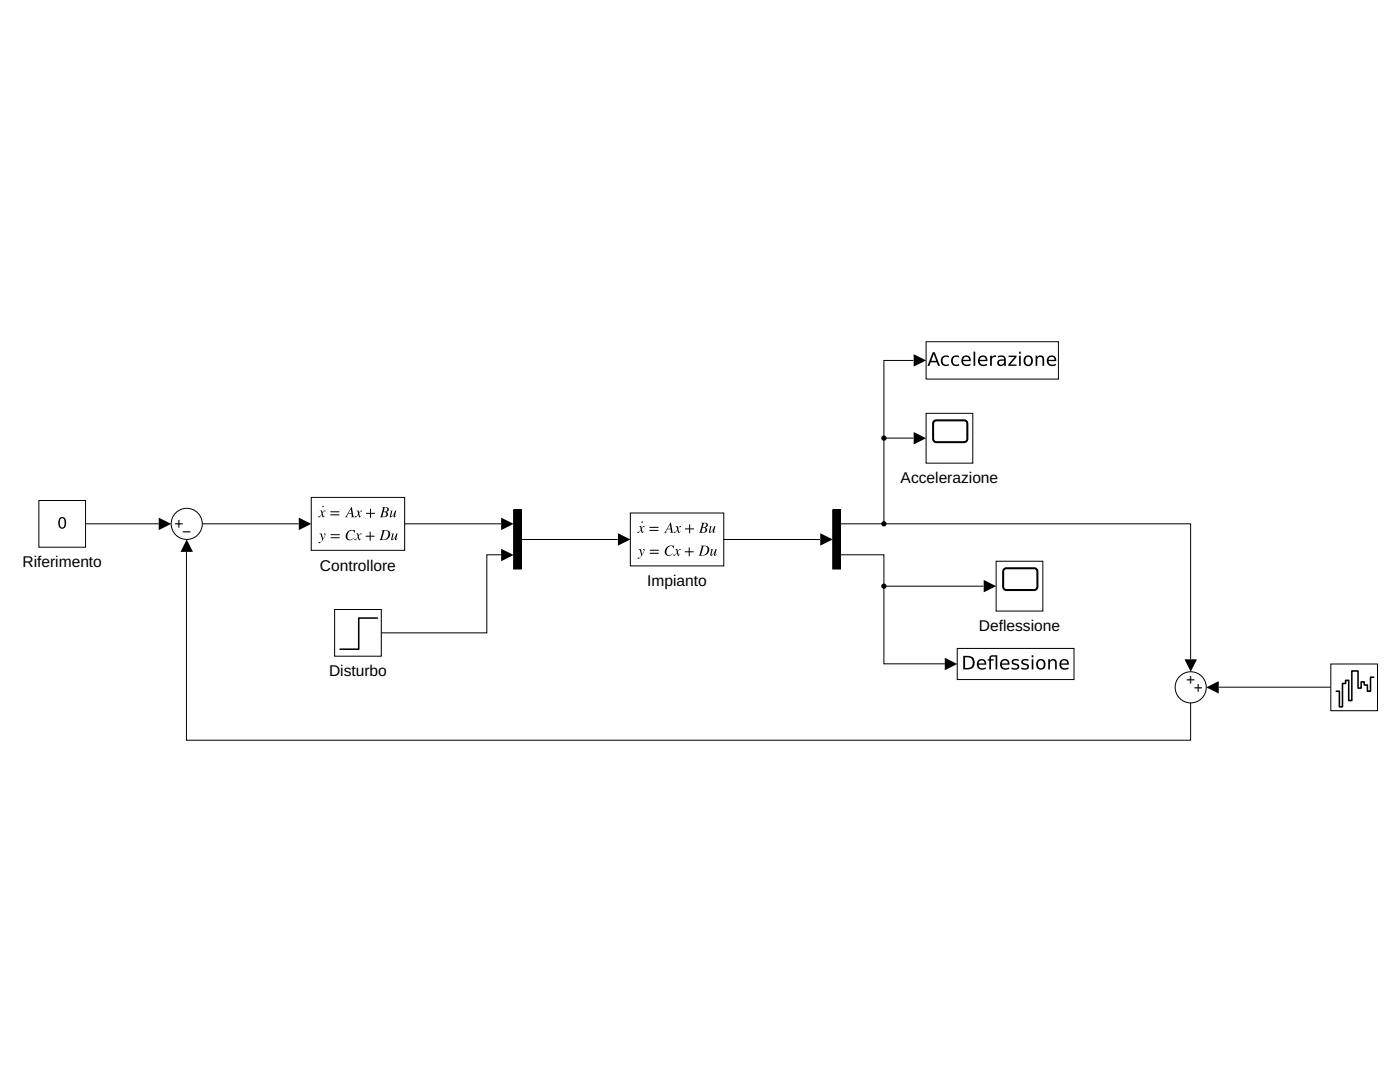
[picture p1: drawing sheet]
<svg xmlns="http://www.w3.org/2000/svg" width="279mm" height="216mm" viewBox="0 0 279 216" stroke-linecap="round" stroke-linejoin="round" font-family="sans-serif">
<defs><g id="words">
<g font-size="3.1">
<text x="179.7" y="96.5">Accelerazione</text>
<text x="34.8" y="105.6">+</text>
<text x="36.4" y="107.2">−</text>
<text x="4.5" y="113.2">Riferimento</text>
<text x="63.9" y="113.9">Controllore</text>
<text x="129.2" y="117">Impianto</text>
<text x="195.4" y="126">Deflessione</text>
<text x="65.7" y="135">Disturbo</text>
<text x="236.7" y="136.7">+</text>
<text x="238.3" y="138.2">+</text>
</g>
</g></defs>
<g fill="#000">
<path d="M127.5 105.1l.4-.1 .2 .4 .3-.4h.2v.2h-.3l-.2 .3 .1 .6 .3-.1-.2 .3h-.2l-.2-.5-.4 .5h-.3v-.2h.3l.4-.4-.2-.6zM127.4 109.6l.4-.1 .3 1.1 .4-.7-.1-.3h.2a2.56 2.56 0 0 1-1.2 1.9l-.1-.2a.56 .56 0 0 0 .6-.3 .56 .56 0 0 0 0-.6l-.3-.7zM136.7 110h.8v-.8h.2v.8h.7v.2h-.7v.8h-.2v-.8h-.8zM136.7 105.4h.8v-.8h.2v.8h.8v.2h-.8v.8h-.2v-.8h-.8z"/>
<path d="M129.6 105.1v.2h1.8v-.2zM129.6 105.7v.2h1.8v-.2z"/>
<path d="M129.7 109.7v.2h1.8v-.2zM129.7 110.3v.2h1.8v-.2z"/>
<path d="M133.8 104.3l-1.3 2h.6l-.2-.1 .3-.6h.6l.1 .5-.2 .2h.7l-.2-.2zM133.7 104.7l.1 .8h-.6zM134.8 105.1h.2l.2 .6-.4 .4h-.3v.2h.3l.4-.5 .1 .5h.3l.2-.3-.3 .1-.1-.6 .2-.3h.3v-.2h-.2l-.4 .4-.2-.4z"/>
<path d="M133 109.3a.89 .89 0 0 0-.3 1.2 .89 .89 0 0 0 1.2 .3l.3-.4a.69 .69 0 0 1-1 .3 .69 .69 0 0 1-.1-1 .7 .7 0 0 1 .6-.7 .7 .7 0 0 1 .7 .5l.2-.7-.2 .1a1.28 1.28 0 0 0-1.4 .4zM134.7 109.6l.2 .1 .2 .5-.4 .5h-.3v.2h.3l.4-.6 .2 .6h.2l.3-.3-.4 .1-.1-.6 .2-.4h.3v-.1h-.2l-.3 .4-.2-.5z"/>
<path d="M139.8 108.9l.2 .2-.4 1.5-.2 .2a1.59 1.59 0 0 0 2.1-.8 .82 .82 0 0 0-.8-1.1zM140.4 109a.73 .73 0 0 1 .8 .4 .73 .73 0 0 1-.1 .9 .81 .81 0 0 1-1.2 .4zM141.8 109.6l.2 .1-.2 1.2 .4-.2 .4-.6-.1 .7 .1 .1 .5-.4-.4 .2 .3-1.1h-.2a1.06 1.06 0 0 1-.8 1.1l.3-1.2z"/>
<path d="M139.9 104.3l.2 .3-.4 1.4-.2 .3a1.5 1.5 0 0 0 1.6-.3 .49 .49 0 0 0-.4-.8l.5-.2v-.5l-.2-.1zM140.5 104.4l.4 .1v.5l-.7 .2zM140.2 105.3l.5 .1a.51 .51 0 0 1-.2 .8h-.3l-.2-.1zM141.5 105l.2 .2-.2 1.1 .5-.1 .4-.6-.2 .6 .2 .1 .4-.3-.3 .2 .3-1.2h-.3a1.06 1.06 0 0 1-.8 1.1l.3-1.1z"/>
<circle cx="128.2" cy="104.2" r=".15"/>
</g>
<path d="M125.8 102.4h18.6v10.5h-18.6z" fill="none" stroke="#000" stroke-width=".2"/>
<path d="M102.5 101.7h1.6v11.8h-1.6z" fill="#fff"/>
<path d="M102.5 101.7h1.6v11.8h-1.6z" fill-rule="evenodd" fill="#000"/>
<path d="M102.5 101.7h1.6v11.8h-1.6z" fill="none" stroke="#000" stroke-width=".2"/>
<path d="M7.8 99.9h9.3v9.3h-9.3z" fill="#fff"/>
<path d="M12.2 103.5a1.24 1.24 0 0 0 .2 1.8 1.2 1.2 0 0 0 .2-1.9zM12 103.3a.84 .84 0 0 1 1 .1 .84 .84 0 0 1 .2 .9 .82 .82 0 0 1-.3 1 .82 .82 0 0 1-1.1-.1l-.1-.5v-.7z" fill="#000"/>
<path d="M7.8 99.9h9.3v9.3h-9.3z" fill="none" stroke="#000" stroke-width=".2"/>
<circle cx="37.3" cy="104.5" r="3.1" fill="#fff"/>
<circle cx="37.3" cy="104.5" r="3.1" fill="none" stroke="#000" stroke-width=".2"/>
<path d="M62.1 99.3h18.7v10.5h-18.7z" fill="#fff"/>
<g fill="#000">
<path d="M63.8 102l.4-.1 .2 .4 .3-.4h.2v.1l-.3 .1-.2 .3 .2 .6 .3-.1-.3 .3h-.2l-.2-.5-.4 .5h-.2l-.1-.2h.4l.3-.4-.1-.6zM63.7 106.5l.4-.1 .4 1.1 .3-.8-.1-.2h.2a2.56 2.56 0 0 1-1.2 1.9l-.1-.2a.56 .56 0 0 0 .6-.3 .56 .56 0 0 0 0-.6l-.3-.7zM73 106.9h.8v-.8h.2v.8h.8v.2h-.8v.8h-.2v-.8h-.8zM73 102.3h.8v-.8h.2v.8h.8v.2h-.8v.8h-.2v-.8h-.8z"/>
<path d="M65.9 102v.2h1.8v-.2zM65.9 102.6v.2h1.8v-.2z"/>
<path d="M66 106.6v.2h1.8v-.2zM66 107.2v.2h1.8v-.2z"/>
<path d="M70.1 101.2l-1.2 2h.5l-.2-.1 .3-.6h.7v.5l-.2 .2h.7l-.2-.2zM70 101.6l.1 .8h-.5zM71.1 102h.2l.2 .6-.4 .4h-.3v.2h.3l.4-.5 .2 .5h.2l.2-.3-.3 .1-.1-.6 .2-.3 .3-.1v-.1h-.2l-.3 .4-.2-.4z"/>
<path d="M69.3 106.2a.89 .89 0 0 0-.3 1.2 .89 .89 0 0 0 1.2 .3l.3-.4a.69 .69 0 0 1-1 .3 .69 .69 0 0 1-.1-1 .7 .7 0 0 1 .6-.7 .7 .7 0 0 1 .8 .5l.1-.7-.2 .1a1.28 1.28 0 0 0-1.4 .4zM71 106.5l.3 .1 .1 .5-.3 .5h-.4l.1 .2h.2l.4-.6 .2 .6h.2l.3-.3-.3 .1-.2-.6 .2-.4h.3v-.1h-.2l-.3 .4-.2-.5z"/>
<path d="M76.1 105.8l.3 .2-.4 1.5-.3 .2a1.59 1.59 0 0 0 2.1-.8 .82 .82 0 0 0-.8-1.1zM76.8 105.9a.73 .73 0 0 1 .7 .4 .73 .73 0 0 1-.1 .8 .81 .81 0 0 1-1.1 .5zM78.1 106.5l.2 .1-.2 1.2 .4-.2 .4-.6-.1 .6 .2 .2 .4-.4-.3 .2 .2-1.2h-.2a1.06 1.06 0 0 1-.8 1.2l.3-1.2z"/>
<path d="M76.2 101.2l.2 .3-.4 1.4-.2 .3a1.5 1.5 0 0 0 1.6-.3 .49 .49 0 0 0-.3-.8l.4-.2v-.5l-.2-.1zM76.8 101.3l.5 .1-.1 .5-.6 .2zM76.5 102.2l.5 .1a.51 .51 0 0 1-.2 .7l-.3 .1-.2-.1zM77.8 101.9l.2 .2-.2 1.1 .5-.1 .4-.6-.2 .6 .2 .1 .4-.3-.3 .2 .3-1.2h-.2a1.06 1.06 0 0 1-.9 1.1l.3-1.1z"/>
<circle cx="64.5" cy="101.1" r=".15"/>
</g>
<path d="M62.1 99.3h18.7v10.5h-18.7z" fill="none" stroke="#000" stroke-width=".2"/>
<path d="M66.8 121.6h9.3v9.3h-9.3z" fill="#fff"/>
<path d="M75.3 123.3h-3.7v6.2h-3.7" fill="none" stroke="#000" stroke-width=".31"/>
<path d="M66.8 121.6h9.3v9.3h-9.3z" fill="none" stroke="#000" stroke-width=".2"/>
<path d="M166.2 101.7h1.5v11.8h-1.5z" fill="#fff"/>
<path d="M166.2 101.7h1.5v11.8h-1.5z" fill-rule="evenodd" fill="#000"/>
<path d="M166.2 101.7h1.5v11.8h-1.5z" fill="none" stroke="#000" stroke-width=".2"/>
<path d="M184.8 82.5h9.3v9.9h-9.3z" fill="#fff"/>
<path d="M186.4 84.1l.4-.2h5.6a.64 .64 0 0 1 .7 .6v3.1a.64 .64 0 0 1-.7 .6h-5.6a.64 .64 0 0 1-.6-.6v-3.1z" fill="none" stroke="#000" stroke-width=".4"/>
<path d="M184.8 82.5h9.3v9.9h-9.3z" fill="none" stroke="#000" stroke-width=".2"/>
<path d="M198.8 112h9.3v9.9h-9.3z" fill="#fff"/>
<path d="M200.4 113.6l.4-.2h5.6a.64 .64 0 0 1 .6 .6v3.1a.64 .64 0 0 1-.6 .6h-5.6a.64 .64 0 0 1-.6-.6v-3.1z" fill="none" stroke="#000" stroke-width=".4"/>
<path d="M198.8 112h9.3v9.9h-9.3z" fill="none" stroke="#000" stroke-width=".2"/>
<path d="M184.8 68.2h26.4v7.4h-26.4z" fill="#fff"/>
<path d="M186.3 70.6l-.5 1.4h1zM186.1 70.3h.5l1 2.7h-.4l-.2-.7h-1.3l-.2 .7h-.4zM188 71.2l.5-.3h.4l.5 .1v.4a.79 .79 0 0 0-1.1 .1 .79 .79 0 0 0 0 1 .79 .79 0 0 0 1.1 .1v.3a1.1 1.1 0 0 1-1.5-.2 1.1 1.1 0 0 1 .1-1.5zM190.1 71.2l.4-.3h.5l.4 .1v.4a.79 .79 0 0 0-1 .1 .79 .79 0 0 0 0 1 .79 .79 0 0 0 1 .1v.3a1.1 1.1 0 0 1-1.4-.2 1.1 1.1 0 0 1 .1-1.5zM192.1 71.2a.94 .94 0 0 1 1.2-.2 .94 .94 0 0 1 .4 1.1h-1.5a.87 .87 0 0 0 .6 .7 .87 .87 0 0 0 .9-.2v.3a1.15 1.15 0 0 1-1.6-.2 1.15 1.15 0 0 1 0-1.5zM192.4 71.4l-.2 .4h1.2a.58 .58 0 0 0-.3-.6 .58 .58 0 0 0-.7 .2zM194.3 70.2h.3v2.8h-.3zM195.4 71.2a.94 .94 0 0 1 1.2-.2 .94 .94 0 0 1 .5 1.1h-1.6a.87 .87 0 0 0 .6 .7 .87 .87 0 0 0 .9-.2v.3a1.15 1.15 0 0 1-1.5-.2 1.15 1.15 0 0 1-.1-1.5zM195.7 71.4l-.2 .4h1.2a.58 .58 0 0 0-.3-.6 .58 .58 0 0 0-.7 .2zM197.6 71h.3v.3l.3-.3 .6-.1v.4a.6 .6 0 0 0-.6 0 .6 .6 0 0 0-.3 .6v1.1h-.3zM199.5 72.1a.47 .47 0 0 0 .2 .7 .47 .47 0 0 0 .6-.4l.1-.4zM199.2 71.1a.99 .99 0 0 1 1.5 .7v1.2h-.3v-.3a.72 .72 0 0 1-.9 .4 .72 .72 0 0 1-.5-.9 .72 .72 0 0 1 .9-.5h.5a.73 .73 0 0 0-1.2-.3zM201.3 71h1.6v.3l-1.3 1.4h1.3v.3h-1.7v-.3l1.3-1.5h-1.2zM203.4 71h.3v2h-.3zM203.4 70.2h.3v.4h-.3zM204.8 71.4a.75 .75 0 0 0-.2 .9 .75 .75 0 0 0 .9 .4 .77 .77 0 0 0 .3-1 .77 .77 0 0 0-.9-.4zM204.2 71.9a1.03 1.03 0 0 1 2 0 1.03 1.03 0 0 1-2 0zM206.7 71h.3v.3a.74 .74 0 0 1 .9-.4 .74 .74 0 0 1 .5 .9v1.2h-.4v-1.2a.53 .53 0 0 0-.5-.6 .53 .53 0 0 0-.5 .7v1.1h-.3zM209.2 71.2a.94 .94 0 0 1 1.1-.2 .94 .94 0 0 1 .5 1.1h-1.5a.87 .87 0 0 0 .5 .7 .87 .87 0 0 0 .9-.2v.3a1.15 1.15 0 0 1-1.5-.2 1.15 1.15 0 0 1 0-1.5zM209.5 71.4l-.2 .4h1.2a.58 .58 0 0 0-.4-.6 .58 .58 0 0 0-.6 .2z" fill="#000"/>
<path d="M184.8 68.2h26.4v7.4h-26.4z" fill="none" stroke="#000" stroke-width=".2"/>
<path d="M191 129.4h23.3v6.2h-23.3z" fill="#fff"/>
<path d="M192.6 131.2v2.1a1.13 1.13 0 0 0 1.5-1.1 1.13 1.13 0 0 0-1.5-1zM192.2 130.9h.8a1.37 1.37 0 0 1 1.5 1.3 1.37 1.37 0 0 1-1.5 1.4h-.8zM195.2 131.8a.94 .94 0 0 1 1.2-.2 .94 .94 0 0 1 .4 1h-1.5a.87 .87 0 0 0 .6 .7 .87 .87 0 0 0 .9-.1v.3a1.15 1.15 0 0 1-1.6-.2 1.15 1.15 0 0 1 0-1.5zM195.5 131.9l-.2 .5h1.2a.58 .58 0 0 0-.3-.6 .58 .58 0 0 0-.7 .1zM197.6 130.9l.3-.1 1.1-.1v2.9h-.3v-2.6h-.8l-.1 .2v.3h.5v.3h-.5v1.8h-.4v-1.8h-.3v-.3h.3zM199.8 131.8a.94 .94 0 0 1 1.2-.2 .94 .94 0 0 1 .5 1h-1.6a.87 .87 0 0 0 .6 .7 .87 .87 0 0 0 .9-.1v.3a1.15 1.15 0 0 1-1.5-.2 1.15 1.15 0 0 1-.1-1.5zM200.1 131.9l-.2 .5h1.2a.58 .58 0 0 0-.3-.6 .58 .58 0 0 0-.7 .1zM202.1 131.6l.3-.1 .8 .1h.1v.3a.79 .79 0 0 0-1.1 .2l.1 .2a1.21 1.21 0 0 1 1.1 .7 1.05 1.05 0 0 1-1.5 .5v-.3a.83 .83 0 0 0 1.2-.2l-.1-.2a1.01 1.01 0 0 1-1.1-.9zM204 131.6l.4-.1 .7 .1h.2v.3a.79 .79 0 0 0-1.2 .2l.1 .2a1.21 1.21 0 0 1 1.2 .7 1.05 1.05 0 0 1-1.6 .5v-.3a.83 .83 0 0 0 1.2-.2l-.1-.2a1.01 1.01 0 0 1-1.1-.9zM205.9 131.5h.3v2.1h-.3zM205.9 130.7h.3v.5h-.3zM207.3 132a.75 .75 0 0 0-.1 .9 .75 .75 0 0 0 .8 .4 .77 .77 0 0 0 .3-1 .77 .77 0 0 0-.9-.4zM206.7 132.5a1.03 1.03 0 0 1 2 0 1.03 1.03 0 0 1-2 0zM209.2 131.5h.3v.4a.74 .74 0 0 1 .9-.4 .74 .74 0 0 1 .5 .8v1.3h-.3v-1.2a.53 .53 0 0 0-.6-.6 .53 .53 0 0 0-.5 .6v1.2h-.3zM211.7 131.8a.94 .94 0 0 1 1.1-.2 .94 .94 0 0 1 .5 1h-1.5a.87 .87 0 0 0 .5 .7 .87 .87 0 0 0 .9-.1v.3a1.15 1.15 0 0 1-1.5-.2 1.15 1.15 0 0 1 0-1.5zM212 131.9l-.2 .5h1.2a.58 .58 0 0 0-.4-.6 .58 .58 0 0 0-.6 .1z" fill="#000"/>
<path d="M191 129.4h23.3v6.2h-23.3z" fill="none" stroke="#000" stroke-width=".2"/>
<path d="M265.6 132.5h9.3v9.3h-9.3z" fill="#fff"/>
<path d="M274.1 135.1h-.6v2.8h-.6v-1.2h-.6v-.6h-.6v1.2h-.7v-3.4h-1.2v5.9h-.6v-4h-.7v.6h-.6v4.6h-.6v-3.1h-.6" fill="none" stroke="#000" stroke-width=".31"/>
<path d="M265.6 132.5h9.3v9.3h-9.3z" fill="none" stroke="#000" stroke-width=".2"/>
<circle cx="237.6" cy="137.2" r="3.1" fill="#fff"/>
<g fill="none" stroke="#000" stroke-width=".2">
<path d="M182.3 71.9h-5.9v15.5M176.4 87.4h5.9M176.4 87.4v17.1M17.1 104.5h14.6M37.2 110.1v37.6h200.4v-7.4M40.3 104.5h19.3M80.7 104.5h19.3M100 110.7h-2.8v15.6h-21.1M104 107.7h19.3M144.4 107.7h19.3M167.7 110.7h8.7v6.3M167.7 104.5h8.7"/>
<path d="M176.4 104.5h61.2v27M176.4 117v15.5h12.2M176.4 117h19.9M243.2 137.1h22.4"/>
<circle cx="237.6" cy="137.2" r="3.1"/>
</g>
<g fill="#000">
<path d="M182.3 70.7l2.5 1.2-2.5 1.3zM182.3 86.2l2.5 1.2-2.5 1.3zM31.7 103.3l2.5 1.2-2.5 1.3zM37.3 107.6l1.2 2.5h-2.5zM59.6 103.3l2.5 1.2-2.5 1.3zM100 103.3l2.5 1.2-2.5 1.3zM100 109.5l2.5 1.2-2.5 1.3zM123.3 106.4l2.5 1.2-2.5 1.3zM163.7 106.4l2.5 1.2-2.5 1.3zM196.3 115.7l2.5 1.3-2.5 1.2zM188.6 131.2l2.4 1.3-2.4 1.2zM236.4 131.6h2.5l-1.3 2.4z"/>
<path d="M240.7 137.2l2.5-1.3v2.5z"/>
</g>
<g fill="#000">
<circle cx="176.4" cy="87.4" r=".53"/>
<circle cx="176.4" cy="117" r=".53"/>
<circle cx="176.4" cy="104.5" r=".53"/>
</g>
<use href="#words"/>
</svg>
